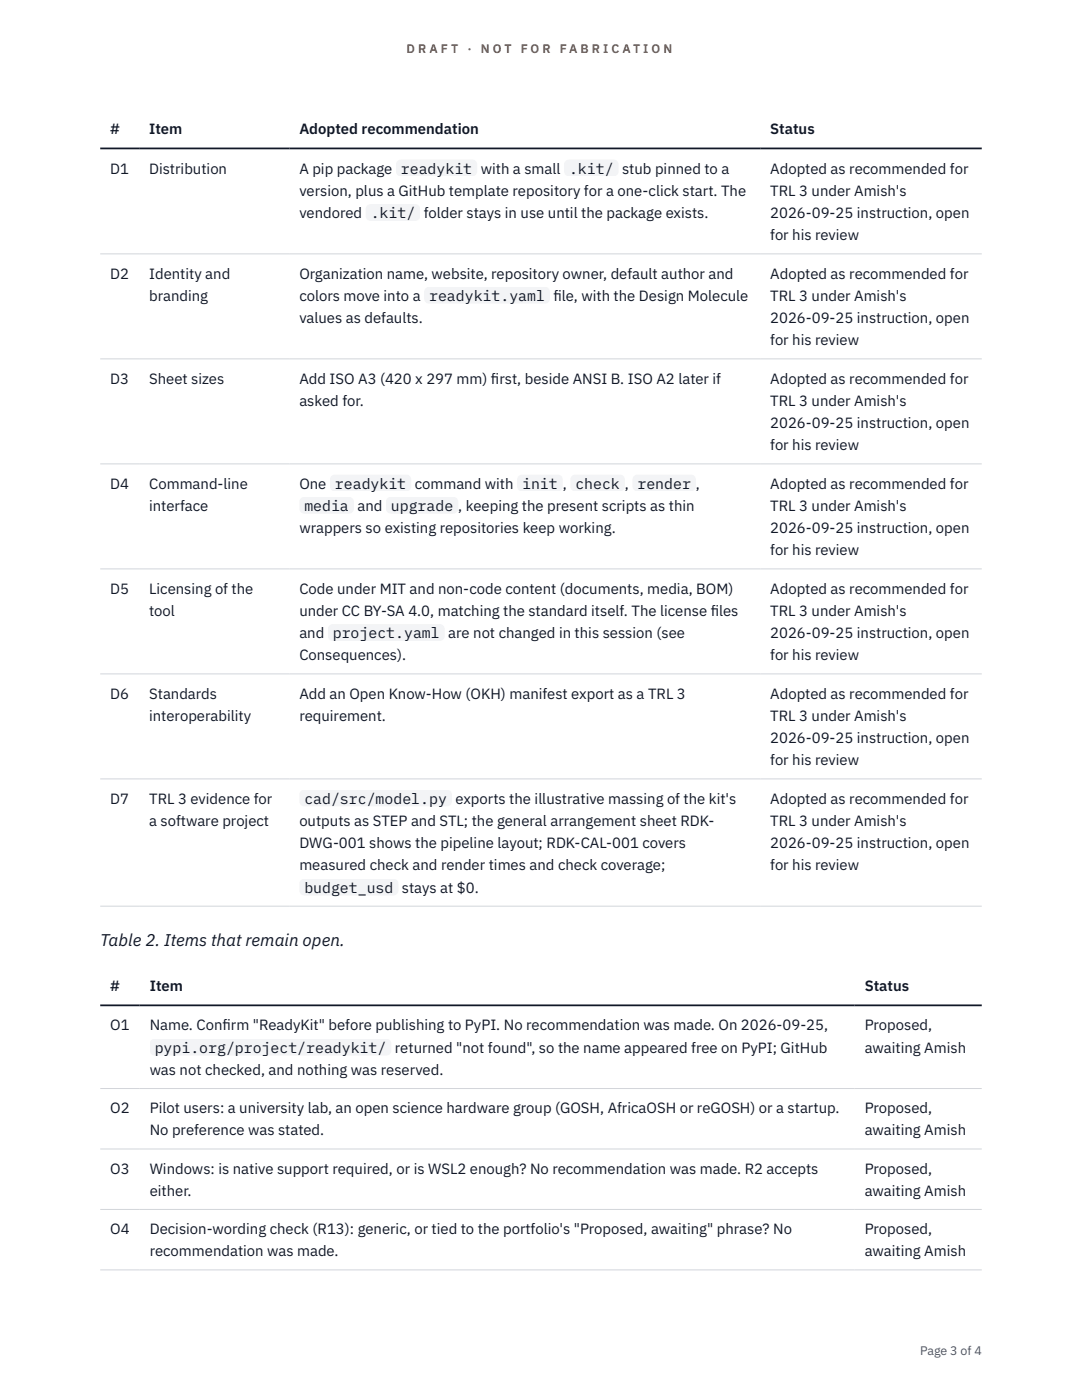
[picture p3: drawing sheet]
<svg xmlns="http://www.w3.org/2000/svg" width="216mm" height="279mm" viewBox="0 0 216 279" stroke-linecap="round" stroke-linejoin="round" font-family="sans-serif">
<defs><g id="words">
<text font-size="3.4" fill="#111827" x="20" y="188.7">Table 2. Items that remain open.</text>
<g font-size="3" fill="#111827">
<text x="22" y="26.8">#</text>
<text x="29.8" y="26.8">Item</text>
<text x="59.7" y="26.8">Adopted recommendation</text>
<text x="153.7" y="26.8">Status</text>
<text x="22" y="34.6">D1</text>
<text x="29.8" y="34.6">Distribution</text>
<text x="59.7" y="34.6">A pip package</text>
<text x="80" y="34.6">readykit</text>
<text x="95.9" y="34.6">with a small</text>
<text x="113.5" y="34.6">.kit/</text>
<text x="124.1" y="34.6">stub pinned to a</text>
<text x="153.7" y="34.6">Adopted as recommended for</text>
<text x="59.7" y="39.1">version, plus a GitHub template repository for a one-click start. The</text>
<text x="153.7" y="39.1">TRL 3 under Amish's</text>
<text x="59.7" y="43.5">vendored</text>
<text x="74" y="43.5">.kit/</text>
<text x="84.6" y="43.5">folder stays in use until the package exists.</text>
<text x="153.7" y="43.5">2026-09-25 instruction, open</text>
<text x="153.7" y="48">for his review</text>
<text x="22" y="55.6">D2</text>
<text x="29.8" y="55.6">Identity and</text>
<text x="59.7" y="55.6">Organization name, website, repository owner, default author and</text>
<text x="153.7" y="55.6">Adopted as recommended for</text>
<text x="29.8" y="60">branding</text>
<text x="59.7" y="60">colors move into a</text>
<text x="59.7" y="64.5">values as defaults.</text>
<text x="85.6" y="60">readykit.yaml</text>
<text x="110.4" y="60">f</text>
<text x="110.4" y="60">ile, with the Design Molecule</text>
<text x="153.7" y="60">TRL 3 under Amish's</text>
<text x="153.7" y="64.5">2026-09-25 instruction, open</text>
<text x="153.7" y="68.9">for his review</text>
<text x="22" y="76.5">D3</text>
<text x="29.8" y="76.5">Sheet sizes</text>
<text x="59.7" y="76.5">Add ISO A3 (420 x 297 mm) f</text>
<text x="98" y="76.5">irst, beside ANSI B. ISO A2 later if</text>
<text x="153.7" y="76.5">Adopted as recommended for</text>
<text x="59.7" y="81">asked for.</text>
<text x="153.7" y="81">TRL 3 under Amish's</text>
<text x="153.7" y="85.4">2026-09-25 instruction, open</text>
<text x="153.7" y="89.9">for his review</text>
<text x="22" y="97.5">D4</text>
<text x="29.8" y="97.5">Command-line</text>
<text x="29.8" y="101.9">interface</text>
<text x="59.7" y="97.5">One</text>
<text x="60.7" y="101.9">media</text>
<text x="66.8" y="97.5">readykit</text>
<text x="71.3" y="101.9">and</text>
<text x="78" y="101.9">upgrade</text>
<text x="82.8" y="97.5">command with</text>
<text x="91.4" y="101.9">, keeping the present scripts as thin</text>
<text x="104.2" y="97.5">init</text>
<text x="112.3" y="97.5">,</text>
<text x="114.8" y="97.5">check ,</text>
<text x="127.2" y="97.5">render</text>
<text x="138.9" y="97.5">,</text>
<text x="153.7" y="97.5">Adopted as recommended for</text>
<text x="153.7" y="101.9">TRL 3 under Amish's</text>
<text x="59.7" y="106.4">wrappers so existing repositories keep working.</text>
<text x="153.7" y="106.4">2026-09-25 instruction, open</text>
<text x="153.7" y="110.8">for his review</text>
<text x="22" y="118.5">D5</text>
<text x="29.8" y="118.5">Licensing of the</text>
<text x="59.7" y="118.5">Code under MIT and non-code content (documents, media, BOM)</text>
<text x="153.7" y="118.5">Adopted as recommended for</text>
<text x="29.8" y="122.9">tool</text>
<text x="59.7" y="122.9">under CC BY-SA 4.0, matching the standard itself. The license f</text>
<text x="141.8" y="122.9">iles</text>
<text x="153.7" y="122.9">TRL 3 under Amish's</text>
<text x="59.7" y="127.3">and</text>
<text x="59.7" y="131.8">Consequences).</text>
<text x="66.4" y="127.3">project.yaml</text>
<text x="89.4" y="127.3">are not changed in this session (see</text>
<text x="153.7" y="127.3">2026-09-25 instruction, open</text>
<text x="153.7" y="131.8">for his review</text>
<text x="22" y="139.4">D6</text>
<text x="29.8" y="139.4">Standards</text>
<text x="29.8" y="143.9">interoperability</text>
<text x="59.7" y="139.4">Add an Open Know-How (OKH) manifest export as a TRL 3</text>
<text x="59.7" y="143.9">requirement.</text>
<text x="153.7" y="139.4">Adopted as recommended for</text>
<text x="153.7" y="143.9">TRL 3 under Amish's</text>
<text x="153.7" y="148.3">2026-09-25 instruction, open</text>
<text x="153.7" y="152.7">for his review</text>
<text x="22" y="160.4">D7</text>
<text x="29.8" y="160.4">TRL 3 evidence for</text>
<text x="60.7" y="160.4">cad/src/model.py</text>
<text x="90.9" y="160.4">exports the illustrative massing of the kit's</text>
<text x="153.7" y="160.4">Adopted as recommended for</text>
<text x="29.8" y="164.8">a software project</text>
<text x="59.7" y="164.8">outputs as STEP and STL; the general arrangement sheet RDK-</text>
<text x="153.7" y="164.8">TRL 3 under Amish's</text>
<text x="59.7" y="169.3">DWG-001 shows the pipeline layout; RDK-CAL-001 covers</text>
<text x="59.7" y="173.7">measured check and render times and check coverage;</text>
<text x="153.7" y="169.3">2026-09-25 instruction, open</text>
<text x="153.7" y="173.7">for his review</text>
<text x="60.7" y="178.1">budget_usd</text>
<text x="80.2" y="178.1">stays at $0.</text>
<text x="22" y="197.9">#</text>
<text x="29.9" y="197.9">Item</text>
<text x="172.5" y="197.9">Status</text>
<text x="22" y="205.6">O1</text>
<text x="29.9" y="205.6">Name. Conf</text>
<text x="44.4" y="205.6">irm &quot;ReadyKit&quot; before publishing to PyPI. No recommendation was made. On 2026-09-25,</text>
<text x="172.5" y="205.6">Proposed,</text>
<text x="29.9" y="214.5">was not checked, and nothing was reserved.</text>
<text x="30.9" y="210.1">pypi.org/project/readykit/</text>
<text x="78.8" y="210.1">returned &quot;not found&quot;, so the name appeared free on PyPI; GitHub</text>
<text x="172.5" y="210.1">awaiting Amish</text>
<text x="22" y="222.2">O2</text>
<text x="29.9" y="222.2">Pilot users: a university lab, an open science hardware group (GOSH, AfricaOSH or reGOSH) or a startup.</text>
<text x="29.9" y="226.6">No preference was stated.</text>
<text x="172.5" y="222.2">Proposed,</text>
<text x="172.5" y="226.6">awaiting Amish</text>
<text x="22" y="234.2">O3</text>
<text x="29.9" y="234.2">Windows: is native support required, or is WSL2 enough? No recommendation was made. R2 accepts</text>
<text x="29.9" y="238.7">either.</text>
<text x="172.5" y="234.2">Proposed,</text>
<text x="172.5" y="238.7">awaiting Amish</text>
<text x="22" y="246.3">O4</text>
<text x="29.9" y="246.3">Decision-wording check (R13): generic, or tied to the portfolio's &quot;Proposed, awaiting&quot; phrase? No</text>
<text x="29.9" y="250.7">recommendation was made.</text>
<text x="172.5" y="246.3">Proposed,</text>
<text x="172.5" y="250.7">awaiting Amish</text>
</g>
<g font-size="2.5" fill="#b45309">
<text x="81.1" y="10.5">D R A F T</text>
<text x="93.3" y="10.5">·</text>
<text x="95.9" y="10.5">N O T</text>
<text x="103.9" y="10.5">F O R</text>
<text x="111.7" y="10.5">F A B R I C A T I O N</text>
</g>
<text font-size="2.5" fill="#4b5563" x="183.6" y="270.3">Page 3 of 4</text>
</g></defs>
<path d="M20 50.7h175.9M20 71.6h175.9M20 92.6h175.9M20 113.5h175.9M20 134.5h175.9M20 155.4h175.9M20 180.8h175.9M20 217.2h175.9M20 229.3h175.9M20 241.4h175.9M20 253.4h175.9" fill="none" stroke="#d1d5db" stroke-width=".2"/>
<path d="M20 29.6h175.9M20 200.6h175.9" fill="none" stroke="#111827" stroke-width=".35"/>
<g fill="#f3f4f6">
<path d="M79 31.8h16.2v3.4h-16.2z"/>
<path d="M112.5 31.8h10.9v3.4h-10.9z"/>
<path d="M73 40.7h10.9v3.4h-10.9z"/>
<path d="M84.6 57.2h25.1v3.4h-25.1z"/>
<path d="M65.8 94.7h16.3v3.4h-16.3z"/>
<path d="M103.2 94.7h9.1v3.4h-9.1z"/>
<path d="M113.8 94.7h10.9v3.4h-10.9z"/>
<path d="M126.2 94.7h12.7v3.4h-12.7z"/>
<path d="M59.7 99.2h10.9v3.3h-10.9z"/>
<path d="M77 99.2h14.4v3.3h-14.4z"/>
<path d="M65.4 124.6h23.3v3.3h-23.3z"/>
<path d="M59.7 157.6h30.5v3.3h-30.5z"/>
<path d="M59.7 175.4h19.8v3.3h-19.8z"/>
<path d="M29.9 207.3h48.2v3.4h-48.2z"/>
</g>
<use href="#words"/>
</svg>
